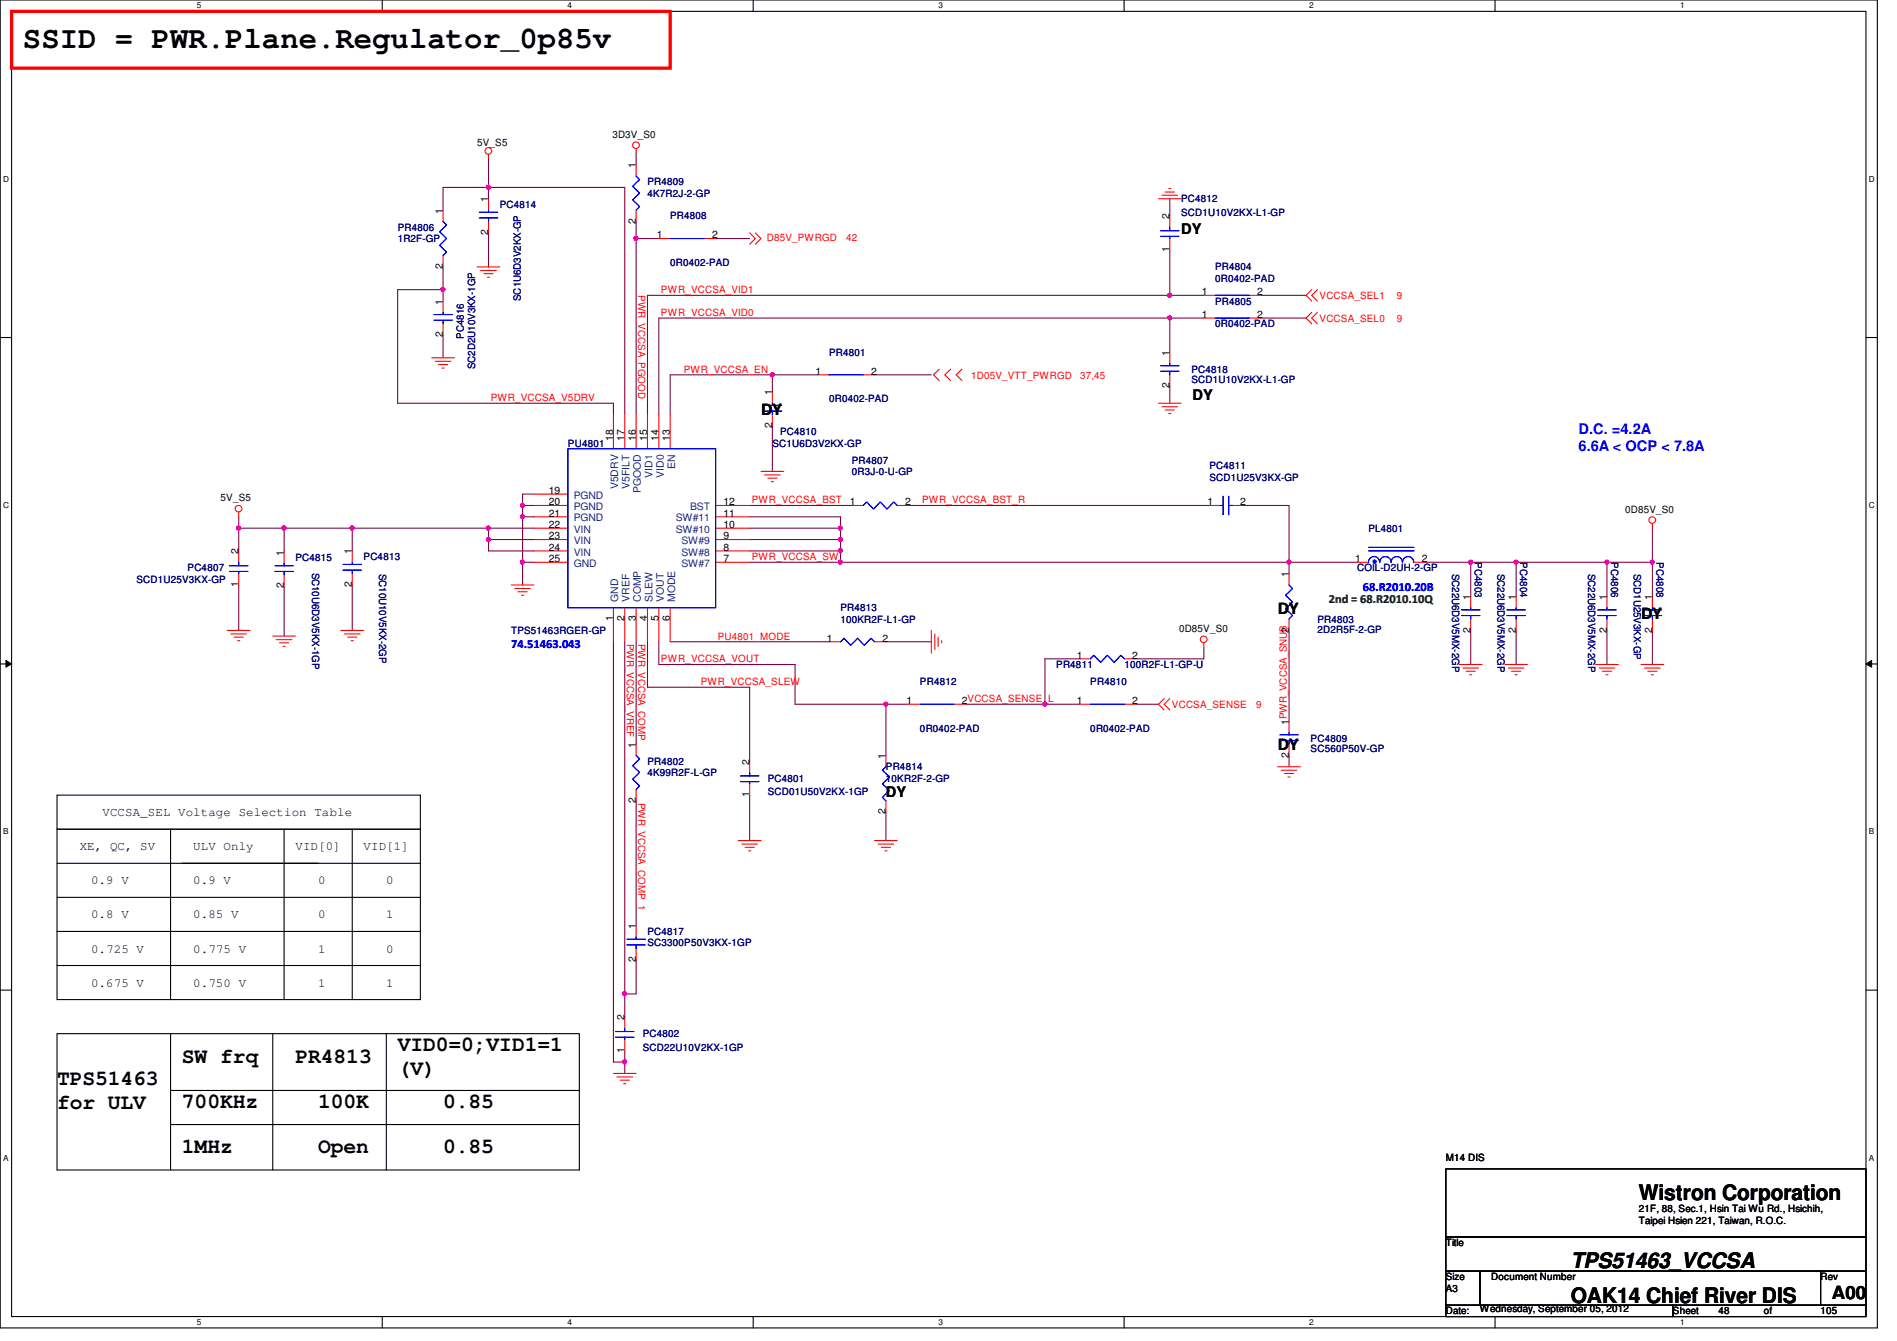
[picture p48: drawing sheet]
<svg xmlns="http://www.w3.org/2000/svg" width="297mm" height="210mm" viewBox="0 0 297 210" stroke-linecap="round" stroke-linejoin="round" font-family="sans-serif">
<defs><g id="words">
<text font-size="4.8" x="3.6" y="7.6">SSID = PWR.Plane.Regulator_0p85v</text>
<g font-size="3.3">
<text x="28.5" y="166.3">SW frq</text>
<text x="46.3" y="166.3">PR4813</text>
<text x="62.3" y="164.5">VID0=0;VID1=1</text>
<text x="8.9" y="169.9">TPS51463</text>
<text x="8.9" y="173.7">for ULV</text>
<text x="28.5" y="173.4">700KHz</text>
<text x="49.8" y="173.4">100K</text>
<text x="62.3" y="168.3">(V)</text>
<text x="69.4" y="173.4">0.85</text>
<text x="28.5" y="180.6">1MHz</text>
<text x="49.8" y="180.6">Open</text>
<text x="69.4" y="180.6">0.85</text>
<text x="256.6" y="187.9">Wistron Corporation</text>
<text x="246" y="203.9">OAK14 Chief River DIS</text>
<text x="246" y="198.5">TPS51463_VCCSA</text>
</g>
<g font-size="2.8">
<text x="119.2" y="64.9">DY</text>
<text x="200.1" y="96.1">DY</text>
<text x="257" y="96.9">DY</text>
<text x="200.1" y="117.4">DY</text>
<text x="286.8" y="203.4">A00</text>
</g>
<g font-size="2.3">
<text x="185" y="36.6">DY</text>
<text x="186.7" y="62.6">DY</text>
<text x="138.7" y="124.8">DY</text>
</g>
<g font-size="2.3" fill="#00f">
<text x="247.2" y="67.9">D.C. =4.2A</text>
<text x="247.2" y="70.7">6.6A &lt; OCP &lt; 7.8A</text>
</g>
<text font-size="1.9" fill="#008000" x="208.1" y="94.3">2nd = 68.R2010.10Q</text>
<g font-size="1.9" fill="#00f">
<text x="213.4" y="92.5">68.R2010.20B</text>
<text x="80" y="101.4">74.51463.043</text>
</g>
<g font-size="1.9">
<text x="16" y="127.8">VCCSA_SEL Voltage Selection Table</text>
<text x="12.5" y="133.1">XE, QC, SV</text>
<text x="30.3" y="133.1">ULV Only</text>
<text x="46.3" y="133.1">VID[0]</text>
<text x="56.9" y="133.1">VID[1]</text>
<text x="14.3" y="143.8">0.8 V</text>
<text x="14.3" y="138.4">0.9 V</text>
<text x="30.3" y="143.8">0.85 V</text>
<text x="30.3" y="138.4">0.9 V</text>
<text x="49.8" y="138.4">0</text>
<text x="49.8" y="143.8">0</text>
<text x="60.5" y="143.8">1</text>
<text x="60.5" y="138.4">0</text>
<text x="14.3" y="149.1">0.725 V</text>
<text x="30.3" y="149.1">0.775 V</text>
<text x="49.8" y="149.1">1</text>
<text x="60.5" y="149.1">0</text>
<text x="14.3" y="154.4">0.675 V</text>
<text x="30.3" y="154.4">0.750 V</text>
<text x="49.8" y="154.4">1</text>
<text x="60.5" y="154.4">1</text>
</g>
<g font-size="1.6">
<text x="74.7" y="22.8">5V_S5</text>
<text x="95.9" y="21.5">3D3V_S0</text>
<text x="99.6" y="26.3" transform="rotate(-90 99.6 26.3)">1</text>
<text x="69.3" y="33.4" transform="rotate(-90 69.3 33.4)">1</text>
<text x="76.5" y="31.7" transform="rotate(-90 76.5 31.7)">1</text>
<text x="99.6" y="35" transform="rotate(-90 99.6 35)">2</text>
<text x="183.1" y="34.3" transform="rotate(-90 183.1 34.3)">2</text>
<text x="76.5" y="36.8" transform="rotate(-90 76.5 36.8)">2</text>
<text x="102.8" y="37.3">1</text>
<text x="111.5" y="37.3">2</text>
<text x="183.1" y="39.5" transform="rotate(-90 183.1 39.5)">1</text>
<text x="69.3" y="47.7" transform="rotate(-90 69.3 47.7)">1</text>
<text x="69.3" y="42.1" transform="rotate(-90 69.3 42.1)">2</text>
<text x="188.2" y="46.2">1</text>
<text x="196.8" y="46.2">2</text>
<text x="69.3" y="52.8" transform="rotate(-90 69.3 52.8)">2</text>
<text x="188.2" y="49.7">1</text>
<text x="196.8" y="49.7">2</text>
<text x="127.7" y="58.6">1</text>
<text x="136.4" y="58.6">2</text>
<text x="183.1" y="55.7" transform="rotate(-90 183.1 55.7)">1</text>
<text x="120.9" y="61.9" transform="rotate(-90 120.9 61.9)">1</text>
<text x="183.1" y="60.8" transform="rotate(-90 183.1 60.8)">2</text>
<text x="96" y="69" transform="rotate(-90 96 69)">18</text>
<text x="97.8" y="69" transform="rotate(-90 97.8 69)">17</text>
<text x="99.6" y="69" transform="rotate(-90 99.6 69)">16</text>
<text x="101.3" y="69" transform="rotate(-90 101.3 69)">15</text>
<text x="103.1" y="69" transform="rotate(-90 103.1 69)">14</text>
<text x="104.9" y="69" transform="rotate(-90 104.9 69)">13</text>
<text x="120.9" y="67" transform="rotate(-90 120.9 67)">2</text>
<text x="85.9" y="77.3">19</text>
<text x="34.5" y="78.4">5V_S5</text>
<text x="85.9" y="79.1">20</text>
<text x="85.9" y="80.9">21</text>
<text x="85.9" y="82.6">22</text>
<text x="113.3" y="82.6">10</text>
<text x="113.3" y="80.9">11</text>
<text x="113.3" y="79.1">12</text>
<text x="133.1" y="79.1">1</text>
<text x="141.7" y="79.1">2</text>
<text x="189.1" y="79.1">1</text>
<text x="194.2" y="79.1">2</text>
<text x="254.5" y="80.2">0D85V_S0</text>
<text x="37.3" y="86.8" transform="rotate(-90 37.3 86.8)">2</text>
<text x="44.4" y="87" transform="rotate(-90 44.4 87)">1</text>
<text x="55.1" y="86.8" transform="rotate(-90 55.1 86.8)">1</text>
<text x="85.9" y="84.4">23</text>
<text x="85.9" y="86.2">24</text>
<text x="85.9" y="88">25</text>
<text x="113.3" y="88">7</text>
<text x="113.3" y="86.2">8</text>
<text x="113.3" y="84.4">9</text>
<text x="212.2" y="88">1</text>
<text x="222.6" y="88">2</text>
<text x="37.3" y="91.9" transform="rotate(-90 37.3 91.9)">1</text>
<text x="44.4" y="92.1" transform="rotate(-90 44.4 92.1)">2</text>
<text x="55.1" y="91.9" transform="rotate(-90 55.1 91.9)">2</text>
<text x="201.8" y="90.3" transform="rotate(-90 201.8 90.3)">1</text>
<text x="230.2" y="93.9" transform="rotate(-90 230.2 93.9)">1</text>
<text x="237.4" y="93.9" transform="rotate(-90 237.4 93.9)">1</text>
<text x="251.6" y="93.9" transform="rotate(-90 251.6 93.9)">1</text>
<text x="258.7" y="93.9" transform="rotate(-90 258.7 93.9)">1</text>
<text x="96" y="97.2" transform="rotate(-90 96 97.2)">1</text>
<text x="97.8" y="97.2" transform="rotate(-90 97.8 97.2)">2</text>
<text x="99.6" y="97.2" transform="rotate(-90 99.6 97.2)">3</text>
<text x="101.3" y="97.2" transform="rotate(-90 101.3 97.2)">4</text>
<text x="103.1" y="97.2" transform="rotate(-90 103.1 97.2)">5</text>
<text x="104.9" y="97.2" transform="rotate(-90 104.9 97.2)">6</text>
<text x="129.5" y="100.4">1</text>
<text x="138.2" y="100.4">2</text>
<text x="184.6" y="98.9">0D85V_S0</text>
<text x="201.8" y="99" transform="rotate(-90 201.8 99)">2</text>
<text x="230.2" y="99" transform="rotate(-90 230.2 99)">2</text>
<text x="237.4" y="99" transform="rotate(-90 237.4 99)">2</text>
<text x="251.6" y="99" transform="rotate(-90 251.6 99)">2</text>
<text x="258.7" y="99" transform="rotate(-90 258.7 99)">2</text>
<text x="168.6" y="103.1">1</text>
<text x="177.3" y="103.1">2</text>
<text x="141.9" y="110.2">1</text>
<text x="150.6" y="110.2">2VCCSA_SENSE_L</text>
<text x="168.6" y="110.2">1</text>
<text x="177.3" y="110.2">2</text>
<text x="201.8" y="113.5" transform="rotate(-90 201.8 113.5)">1PWR_VCCSA_SNUB</text>
<text x="99.6" y="117" transform="rotate(-90 99.6 117)">1</text>
<text x="117.3" y="119.7" transform="rotate(-90 117.3 119.7)">2</text>
<text x="138.7" y="118.8" transform="rotate(-90 138.7 118.8)">1</text>
<text x="201.8" y="118.6" transform="rotate(-90 201.8 118.6)">2</text>
<text x="99.6" y="125.7" transform="rotate(-90 99.6 125.7)">2</text>
<text x="117.3" y="124.8" transform="rotate(-90 117.3 124.8)">1</text>
<text x="138.7" y="127.5" transform="rotate(-90 138.7 127.5)">2</text>
<text x="99.6" y="145.5" transform="rotate(-90 99.6 145.5)">1</text>
<text x="99.6" y="150.6" transform="rotate(-90 99.6 150.6)">2</text>
<text x="97.8" y="159.7" transform="rotate(-90 97.8 159.7)">2</text>
<text x="97.8" y="164.8" transform="rotate(-90 97.8 164.8)">1</text>
<text x="226.4" y="181.7">M14 DIS</text>
<text x="256.6" y="189.7">21F, 88, Sec.1, Hsin Tai Wu Rd., Hsichih,</text>
<text x="256.6" y="191.6">Taipei Hsien 221, Taiwan, R.O.C.</text>
<text x="226.4" y="195.1">Title</text>
<text x="226.4" y="200.4">Size</text>
<text x="226.4" y="202.2">A3</text>
<text x="233.5" y="200.4">Document Number</text>
<text x="285.1" y="200.4">Rev</text>
<text x="226.4" y="205.7">Date:</text>
<text x="231.7" y="205.4">Wednesday, September 05, 2012</text>
<text x="262" y="205.7">Sheet</text>
<text x="269.1" y="205.7">48</text>
<text x="276.2" y="205.7">of</text>
<text x="285.1" y="205.7">105</text>
</g>
<g font-size="1.6" fill="#000080">
<text x="101.4" y="29">PR4809</text>
<text x="78.3" y="32.6">PC4814</text>
<text x="101.4" y="30.8">4K7R2J-2-GP</text>
<text x="104.9" y="34.3">PR4808</text>
<text x="185" y="31.7">PC4812</text>
<text x="185" y="33.8">SCD1U10V2KX-L1-GP</text>
<text x="62.3" y="36.1">PR4806</text>
<text x="62.3" y="37.9">1R2F-GP</text>
<text x="104.9" y="41.6">0R0402-PAD</text>
<text x="81.5" y="47.1" transform="rotate(-90 81.5 47.1)">SC1U6D3V2KX-GP</text>
<text x="190.3" y="47.7">PR4805</text>
<text x="190.3" y="42.3">PR4804</text>
<text x="190.3" y="44.1">0R0402-PAD</text>
<text x="72.6" y="53" transform="rotate(-90 72.6 53)">PC4816</text>
<text x="190.3" y="51.2">0R0402-PAD</text>
<text x="74.4" y="57.8" transform="rotate(-90 74.4 57.8)">SC2D2U10V3KX-1GP</text>
<text x="129.8" y="55.7">PR4801</text>
<text x="186.6" y="58.3">PC4818</text>
<text x="186.6" y="59.9">SCD1U10V2KX-L1-GP</text>
<text x="129.8" y="62.9">0R0402-PAD</text>
<text x="88.9" y="69.9">PU4801</text>
<text x="120.9" y="69.9">SC1U6D3V2KX-GP</text>
<text x="122.2" y="68.1">PC4810</text>
<text x="133.4" y="72.6">PR4807</text>
<text x="133.4" y="74.3">0R3J-0-U-GP</text>
<text x="189.4" y="73.4">PC4811</text>
<text x="189.4" y="75.2">SCD1U25V3KX-GP</text>
<text x="214.3" y="83.2">PL4801</text>
<text x="29.4" y="89.5">PC4807</text>
<text x="46.3" y="87.8">PC4815</text>
<text x="48.9" y="89.6" transform="rotate(90 48.9 89.6)">SC10U6D3V5KX-1GP</text>
<text x="56.9" y="87.7">PC4813</text>
<text x="59.3" y="89.8" transform="rotate(90 59.3 89.8)">SC10U10V5KX-2GP</text>
<text x="212.5" y="89.5">COIL-D2UH-2-GP</text>
<text x="227.4" y="89.8" transform="rotate(90 227.4 89.8)">SC22U6D3V5MX-2GP</text>
<text x="230.9" y="88" transform="rotate(90 230.9 88)">PC4803</text>
<text x="234.5" y="89.8" transform="rotate(90 234.5 89.8)">SC22U6D3V5MX-2GP</text>
<text x="238" y="88" transform="rotate(90 238 88)">PC4804</text>
<text x="248.7" y="89.8" transform="rotate(90 248.7 89.8)">SC22U6D3V5MX-2GP</text>
<text x="252.3" y="88" transform="rotate(90 252.3 88)">PC4806</text>
<text x="255.8" y="89.8" transform="rotate(90 255.8 89.8)">SCD1U25V3KX-GP</text>
<text x="259.4" y="88" transform="rotate(90 259.4 88)">PC4808</text>
<text x="21.4" y="91.2">SCD1U25V3KX-GP</text>
<text x="131.6" y="95.7">PR4813</text>
<text x="80" y="99.2">TPS51463RGER-GP</text>
<text x="131.6" y="97.5">100KR2F-L1-GP</text>
<text x="206.3" y="97.5">PR4803</text>
<text x="206.3" y="99.1">2D2R5F-2-GP</text>
<text x="144.1" y="107.2">PR4812</text>
<text x="165.4" y="104.6">PR4811</text>
<text x="170.7" y="107.2">PR4810</text>
<text x="176.1" y="104.6">100R2F-L1-GP-U</text>
<text x="101.4" y="119.7">PR4802</text>
<text x="144.1" y="114.5">0R0402-PAD</text>
<text x="170.7" y="114.5">0R0402-PAD</text>
<text x="205.2" y="116.1">PC4809</text>
<text x="205.2" y="117.7">SC560P50V-GP</text>
<text x="101.4" y="121.5">4K99R2F-L-GP</text>
<text x="120.2" y="122.3">PC4801</text>
<text x="120.2" y="124.5">SCD01U50V2KX-1GP</text>
<text x="138.7" y="120.6">PR4814</text>
<text x="138.7" y="122.3">10KR2F-2-GP</text>
<text x="101.4" y="146.3">PC4817</text>
<text x="101.4" y="148.1">SC3300P50V3KX-1GP</text>
<text x="100.7" y="162.3">PC4802</text>
<text x="100.7" y="164.5">SCD22U10V2KX-1GP</text>
</g>
<g font-size="1.6" fill="#f00">
<text x="120.1" y="37.7">D85V_PWRGD</text>
<text x="132.5" y="37.7">42</text>
<text x="99.9" y="46.2" transform="rotate(90 99.9 46.2)">PWR_VCCSA_PGOOD</text>
<text x="103.5" y="45.9">PWR_VCCSA_VID1</text>
<text x="206.6" y="46.8">VCCSA_SEL1</text>
<text x="218.7" y="46.8">9</text>
<text x="103.5" y="49.4">PWR_VCCSA_VID0</text>
<text x="206.6" y="50.3">VCCSA_SEL0</text>
<text x="218.7" y="50.3">9</text>
<text x="107.1" y="58.3">PWR_VCCSA_EN</text>
<text x="152.1" y="59.4">1D05V_VTT_PWRGD</text>
<text x="169.1" y="59.4">37,45</text>
<text x="76.8" y="62.8">PWR_VCCSA_V5DRV</text>
<text x="117.7" y="78.8">PWR_VCCSA_BST</text>
<text x="144.4" y="78.8">PWR_VCCSA_BST_R</text>
<text x="117.7" y="87.7">PWR_VCCSA_SW</text>
<text x="98.2" y="100.8" transform="rotate(90 98.2 100.8)">PWR_VCCSA_VREF</text>
<text x="99.9" y="100.8" transform="rotate(90 99.9 100.8)">PWR_VCCSA_COMP</text>
<text x="112.4" y="100.1">PU4801_MODE</text>
<text x="103.5" y="103.7">PWR_VCCSA_VOUT</text>
<text x="109.7" y="107.2">PWR_VCCSA_SLEW</text>
<text x="183.5" y="110.8">VCCSA_SENSE</text>
<text x="196.7" y="110.8">9</text>
<text x="99.9" y="125.7" transform="rotate(90 99.9 125.7)">PWR_VCCSA_COMP_1</text>
</g>
<g font-size="1.6" fill="#004080">
<text x="96.8" y="76.6" transform="rotate(-90 96.8 76.6)">V5DRV</text>
<text x="98.6" y="76.5" transform="rotate(-90 98.6 76.5)">V5FILT</text>
<text x="100.4" y="77.2" transform="rotate(-90 100.4 77.2)">PGOOD</text>
<text x="102.1" y="74.8" transform="rotate(-90 102.1 74.8)">VID1</text>
<text x="103.9" y="74.8" transform="rotate(-90 103.9 74.8)">VID0</text>
<text x="105.7" y="73.4" transform="rotate(-90 105.7 73.4)">EN</text>
<text x="89.8" y="78.1">PGND</text>
<text x="89.8" y="79.8">PGND</text>
<text x="89.8" y="81.6">PGND</text>
<text x="89.8" y="83.4">VIN</text>
<text x="105.8" y="83.4">SW#10</text>
<text x="105.8" y="81.6">SW#11</text>
<text x="108.1" y="79.8">BST</text>
<text x="89.8" y="85.2">VIN</text>
<text x="89.8" y="87">VIN</text>
<text x="89.8" y="88.7">GND</text>
<text x="106.7" y="88.7">SW#7</text>
<text x="106.7" y="87">SW#8</text>
<text x="106.7" y="85.2">SW#9</text>
<text x="96.8" y="94.2" transform="rotate(-90 96.8 94.2)">GND</text>
<text x="98.6" y="94.2" transform="rotate(-90 98.6 94.2)">VREF</text>
<text x="100.4" y="94.2" transform="rotate(-90 100.4 94.2)">COMP</text>
<text x="102.1" y="94.2" transform="rotate(-90 102.1 94.2)">SLEW</text>
<text x="103.9" y="94.2" transform="rotate(-90 103.9 94.2)">VOUT</text>
<text x="105.7" y="94.2" transform="rotate(-90 105.7 94.2)">MODE</text>
</g>
<g font-size="1.3">
<text x="30.8" y="1.3">5</text>
<text x="88.9" y="1.3">4</text>
<text x="146.9" y="1.3">3</text>
<text x="205" y="1.3">2</text>
<text x="263.1" y="1.3">1</text>
<text x=".5" y="28.4">D</text>
<text x="292.6" y="28.4">D</text>
<text x=".5" y="79.5">C</text>
<text x="292.6" y="79.5">C</text>
<text x=".5" y="130.6">B</text>
<text x="292.6" y="130.6">B</text>
<text x=".5" y="181.7">A</text>
<text x="292.6" y="181.7">A</text>
<text x="30.8" y="207.4">5</text>
<text x="88.9" y="207.4">4</text>
<text x="146.9" y="207.4">3</text>
<text x="205" y="207.4">2</text>
<text x="263.1" y="207.4">1</text>
</g>
</g></defs>
<path d="M0 0h294v207.9h-294zM1.8 1.8h290.4v204.3h-290.4z" fill="none" stroke="#000" stroke-width=".17"/>
<g fill="#fff">
<path d="M30.8 .2h.7v1.4h-.7z"/>
<path d="M30.8 206.2h.7v1.4h-.7z"/>
</g>
<path d="M59.9 0v1.8M59.9 206.1v1.8" fill="none" stroke="#000" stroke-width=".17"/>
<g fill="#fff">
<path d="M88.9 .2h.6v1.4h-.6z"/>
<path d="M88.9 206.2h.6v1.4h-.6z"/>
</g>
<path d="M117.9 0v1.8M117.9 206.1v1.8" fill="none" stroke="#000" stroke-width=".17"/>
<g fill="#fff">
<path d="M146.9 .2h.7v1.4h-.7z"/>
<path d="M146.9 206.2h.7v1.4h-.7z"/>
</g>
<path d="M176 0v1.8M176 206.1v1.8" fill="none" stroke="#000" stroke-width=".17"/>
<g fill="#fff">
<path d="M205 .2h.7v1.4h-.7z"/>
<path d="M205 206.2h.7v1.4h-.7z"/>
</g>
<path d="M234.1 0v1.8M234.1 206.1v1.8" fill="none" stroke="#000" stroke-width=".17"/>
<g fill="#fff">
<path d="M263.1 .2h.7v1.4h-.7z"/>
<path d="M263.1 206.2h.7v1.4h-.7z"/>
<path d="M.5 27.3h.9v1.4h-.9z"/>
<path d="M292.6 27.3h.9v1.4h-.9z"/>
<path d="M.5 78.4h.9v1.4h-.9z"/>
<path d="M292.6 78.4h.9v1.4h-.9z"/>
</g>
<path d="M0 52.8h1.8M292.2 52.8h1.8" fill="none" stroke="#000" stroke-width=".17"/>
<g fill="#fff">
<path d="M.5 129.5h.8v1.4h-.8z"/>
<path d="M292.6 129.5h.9v1.4h-.9z"/>
</g>
<path d="M0 103.9h1.8M292.2 103.9h1.8" fill="none" stroke="#000" stroke-width=".17"/>
<path d="M.9 103.4l.9 .5-.9 .5zM292.2 103.9l.9-.5v1z" fill="#000"/>
<path d="M.9 103.4l.9 .5-.9 .5zM292.2 103.9l.9-.5v1z" fill="none" stroke="#000" stroke-width=".16"/>
<g fill="#fff">
<path d="M.5 180.5h.8v1.4h-.8z"/>
<path d="M292.6 180.5h.9v1.4h-.9z"/>
</g>
<path d="M0 155h1.8M292.2 155h1.8" fill="none" stroke="#000" stroke-width=".17"/>
<path d="M69.4 29.3h7.1M76.5 24.9v4.4M76.5 29.3v1.8M62.3 45.3h7.1M117.4 79.1h16M194.7 79.1h7.1M201.8 98.7v14.2M223.2 88h7.1v5.3M230.3 98.7v5.3M188.5 101.3v1.8M201.8 118.2v1.8" fill="none" stroke="#800040" stroke-width=".17"/>
<circle cx="69.4" cy="45.3" r=".32" fill="#f0f"/>
<circle cx="69.4" cy="45.3" r=".32" fill="none" stroke="#f0f" stroke-width=".17"/>
<path d="M69.4 29.3v3.6M76.5 29.3h21.3M69.4 45.3v1.8" fill="none" stroke="#800040" stroke-width=".17"/>
<circle cx="76.5" cy="29.3" r=".32" fill="#f0f"/>
<circle cx="76.5" cy="29.3" r=".32" fill="none" stroke="#f0f" stroke-width=".17"/>
<path d="M62.3 45.3v17.8h33.8M37.4 82.7h7.1v3.7M44.5 91.7v7.9M55.2 91.6v7.1M55.2 82.7v3.5M258.7 82.7v5.3" fill="none" stroke="#800040" stroke-width=".17"/>
<circle cx="44.5" cy="82.7" r=".32" fill="#f0f"/>
<circle cx="44.5" cy="82.7" r=".32" fill="none" stroke="#f0f" stroke-width=".17"/>
<circle cx="37.4" cy="82.7" r=".32" fill="#f0f"/>
<circle cx="37.4" cy="82.7" r=".32" fill="none" stroke="#f0f" stroke-width=".17"/>
<path d="M76.5 36.4v5.4M251.6 88h7.1" fill="none" stroke="#800040" stroke-width=".17"/>
<circle cx="258.7" cy="88" r=".32" fill="#f0f"/>
<circle cx="258.7" cy="88" r=".32" fill="none" stroke="#f0f" stroke-width=".17"/>
<circle cx="251.6" cy="88" r=".32" fill="#f0f"/>
<circle cx="251.6" cy="88" r=".32" fill="none" stroke="#f0f" stroke-width=".17"/>
<path d="M103.2 49.8v15.1M120.9 58.7v2.6M83.6 77.3h-1.8v1.8M201.8 88h10.7M96.1 100.5v65.7h1.7v-1.7" fill="none" stroke="#800040" stroke-width=".17"/>
<circle cx="120.9" cy="58.6" r=".32" fill="#f0f"/>
<circle cx="120.9" cy="58.6" r=".32" fill="none" stroke="#f0f" stroke-width=".17"/>
<path d="M128.1 58.7h-23.2v6.2M136.9 58.7h8.9M120.9 66.7v7.1M97.8 166.2v1.8" fill="none" stroke="#800040" stroke-width=".17"/>
<circle cx="97.8" cy="166.2" r=".32" fill="#f0f"/>
<circle cx="97.8" cy="166.2" r=".32" fill="none" stroke="#f0f" stroke-width=".17"/>
<path d="M99.6 125.3v19.6M97.8 155.6v3.5" fill="none" stroke="#800040" stroke-width=".17"/>
<circle cx="97.8" cy="155.5" r=".32" fill="#f0f"/>
<circle cx="97.8" cy="155.5" r=".32" fill="none" stroke="#f0f" stroke-width=".17"/>
<path d="M37.4 80.9v1.8M117.4 80.9h14.2M117.4 82.7h14.2M97.8 100.5v55.1h1.8v-5.4M103.2 100.5v3.5" fill="none" stroke="#800040" stroke-width=".17"/>
<circle cx="131.6" cy="82.7" r=".32" fill="#f0f"/>
<circle cx="131.6" cy="82.7" r=".32" fill="none" stroke="#f0f" stroke-width=".17"/>
<path d="M99.6 34.7v2.6h3.6M99.6 24v1.8M112.1 37.3h5.3M251.6 98.7v5.3M251.6 88v5.3M99.6 100.5v16M117.4 107.6v11.5" fill="none" stroke="#800040" stroke-width=".17"/>
<circle cx="99.6" cy="37.3" r=".32" fill="#f0f"/>
<circle cx="99.6" cy="37.3" r=".32" fill="none" stroke="#f0f" stroke-width=".17"/>
<path d="M201.8 79.1v8.9h-70.2" fill="none" stroke="#800040" stroke-width=".17"/>
<circle cx="201.8" cy="88" r=".32" fill="#f0f"/>
<circle cx="201.8" cy="88" r=".32" fill="none" stroke="#f0f" stroke-width=".17"/>
<circle cx="131.6" cy="88" r=".32" fill="#f0f"/>
<circle cx="131.6" cy="88" r=".32" fill="none" stroke="#f0f" stroke-width=".17"/>
<path d="M101.4 46.2v18.7M81.8 79.1h1.8" fill="none" stroke="#800040" stroke-width=".17"/>
<circle cx="81.8" cy="79.1" r=".32" fill="#f0f"/>
<circle cx="81.8" cy="79.1" r=".32" fill="none" stroke="#f0f" stroke-width=".17"/>
<path d="M81.8 79.1v1.8M83.6 82.7h-7.1v1.8v1.7h7.1M124.5 104v6.2M177.8 103.1h10.7M177.8 110.2h3.6" fill="none" stroke="#800040" stroke-width=".17"/>
<circle cx="76.5" cy="82.7" r=".32" fill="#f0f"/>
<circle cx="76.5" cy="82.7" r=".32" fill="none" stroke="#f0f" stroke-width=".17"/>
<path d="M117.4 84.5h14.2" fill="none" stroke="#800040" stroke-width=".17"/>
<circle cx="131.6" cy="84.4" r=".32" fill="#f0f"/>
<circle cx="131.6" cy="84.4" r=".32" fill="none" stroke="#f0f" stroke-width=".17"/>
<path d="M131.6 80.9v1.8M131.6 84.5v1.7" fill="none" stroke="#800040" stroke-width=".17"/>
<circle cx="131.6" cy="86.2" r=".32" fill="#f0f"/>
<circle cx="131.6" cy="86.2" r=".32" fill="none" stroke="#f0f" stroke-width=".17"/>
<path d="M183.2 46.2h5.3M197.4 46.2h7.1" fill="none" stroke="#800040" stroke-width=".17"/>
<circle cx="183.1" cy="46.2" r=".32" fill="#f0f"/>
<circle cx="183.1" cy="46.2" r=".32" fill="none" stroke="#f0f" stroke-width=".17"/>
<path d="M97.8 29.3v35.6M81.8 80.9h1.8M81.8 88v3.6" fill="none" stroke="#800040" stroke-width=".17"/>
<circle cx="81.8" cy="80.9" r=".32" fill="#f0f"/>
<circle cx="81.8" cy="80.9" r=".32" fill="none" stroke="#f0f" stroke-width=".17"/>
<path d="M96.1 63.1v1.8M44.5 82.7h10.7M81.8 80.9v7.1" fill="none" stroke="#800040" stroke-width=".17"/>
<circle cx="55.1" cy="82.7" r=".32" fill="#f0f"/>
<circle cx="55.1" cy="82.7" r=".32" fill="none" stroke="#f0f" stroke-width=".17"/>
<circle cx="44.5" cy="82.7" r=".32" fill="#f0f"/>
<circle cx="44.5" cy="82.7" r=".32" fill="none" stroke="#f0f" stroke-width=".17"/>
<path d="M55.2 82.7h21.3" fill="none" stroke="#800040" stroke-width=".17"/>
<circle cx="55.1" cy="82.7" r=".32" fill="#f0f"/>
<circle cx="55.1" cy="82.7" r=".32" fill="none" stroke="#f0f" stroke-width=".17"/>
<path d="M76.5 84.5h7.1" fill="none" stroke="#800040" stroke-width=".17"/>
<circle cx="76.5" cy="84.4" r=".32" fill="#f0f"/>
<circle cx="76.5" cy="84.4" r=".32" fill="none" stroke="#f0f" stroke-width=".17"/>
<path d="M99.6 37.3v27.6M117.4 86.2h14.2M131.6 82.7v1.8M201.8 88v1.8M230.3 88h7.1v5.3M237.4 98.7v5.3M168.9 103.1h-5.3v7.1h-12.4M117.4 124.5v7.1" fill="none" stroke="#800040" stroke-width=".17"/>
<circle cx="230.3" cy="88" r=".32" fill="#f0f"/>
<circle cx="230.3" cy="88" r=".32" fill="none" stroke="#f0f" stroke-width=".17"/>
<path d="M183.2 49.8h5.3M197.4 49.8h7.1" fill="none" stroke="#800040" stroke-width=".17"/>
<circle cx="183.1" cy="49.8" r=".32" fill="#f0f"/>
<circle cx="183.1" cy="49.8" r=".32" fill="none" stroke="#f0f" stroke-width=".17"/>
<path d="M81.8 88h1.8M101.4 100.5v7.1M103.2 104h21.3M104.9 100.5h24.9M138.7 100.5h7.1" fill="none" stroke="#800040" stroke-width=".17"/>
<circle cx="81.8" cy="88" r=".32" fill="#f0f"/>
<circle cx="81.8" cy="88" r=".32" fill="none" stroke="#f0f" stroke-width=".17"/>
<path d="M237.4 88h14.2M101.4 107.6h16" fill="none" stroke="#800040" stroke-width=".17"/>
<circle cx="237.4" cy="88" r=".32" fill="#f0f"/>
<circle cx="237.4" cy="88" r=".32" fill="none" stroke="#f0f" stroke-width=".17"/>
<path d="M69.4 41.8v3.5M69.4 52.5v3.5M142.3 79.1h47.1M37.4 82.7v3.5M37.4 91.6v7.1M258.7 88v5.3M258.7 98.7v5.3M124.5 110.2h14.2M138.7 127.1v4.5" fill="none" stroke="#800040" stroke-width=".17"/>
<circle cx="138.7" cy="110.2" r=".32" fill="#f0f"/>
<circle cx="138.7" cy="110.2" r=".32" fill="none" stroke="#f0f" stroke-width=".17"/>
<path d="M131.6 86.2v1.8h-14.2M142.3 110.2h-3.6v8M163.6 110.2h5.3" fill="none" stroke="#800040" stroke-width=".17"/>
<circle cx="163.6" cy="110.2" r=".32" fill="#f0f"/>
<circle cx="163.6" cy="110.2" r=".32" fill="none" stroke="#f0f" stroke-width=".17"/>
<path d="M183.2 31.1v2.7M183.2 39.1v7.1h-81.8M103.2 49.8h80v5.3M183.2 60.5v2.6" fill="none" stroke="#800040" stroke-width=".17"/>
<g fill="none" stroke="#f00" stroke-width=".17">
<path d="M76.5 24.2v.7M99.6 23.3v.7M103.2 37.3h1.7M110.3 37.3h1.8M117.4 36.4l.9 .9-.9 .9M118.3 36.4l.9 .9-.9 .9M181.4 31.1h3.6M181.9 30.6h2.5M182.5 30.1h1.4M183 29.5h.3M67.6 56h3.6M68.2 56.6h2.4"/>
<path d="M68.7 57.1h1.4M69.2 57.6h.3M74.7 41.8h3.6M75.3 42.3h2.4M75.8 42.8h1.4M76.3 43.4h.4M147.1 57.8l-.9 .9 .9 .9M148.8 57.8l-.8 .9 .8 .9M150.6 57.8l-.9 .9 .9 .9M205.4 45.3l-.9 .9 .9 .9M205.4 48.9l-.9 .9 .9 .9M206.3 45.3l-.9 .9 .9 .9"/>
<path d="M206.3 48.9l-.9 .9 .9 .9M83.6 79.1h5.3M83.6 77.3h5.3M96.1 64.9v5.3M97.8 64.9v5.3M99.6 64.9v5.3M101.4 64.9v5.3M103.2 64.9v5.3M104.9 64.9v5.3M112.1 79.1h5.3M119.2 73.8h3.5M119.7 74.3h2.5"/>
<path d="M120.2 74.8h1.5M120.8 75.4h.3M120.9 61.3v1.8M120.9 64.9v1.8M181.4 63.1h3.6M181.9 63.7h2.5M182.5 64.2h1.4M183 64.7h.3M35.6 98.7h3.6M36.1 99.2h2.5M36.7 99.7h1.4M37.4 80.2v.7"/>
<path d="M37.4 86.2v1.8M37.4 89.8v1.8M42.7 99.6h3.6M44.5 86.4v1.8M44.5 90v1.7M53.4 98.7h3.5M53.9 99.2h2.5M54.4 99.7h1.5M80 91.6h3.6M80.6 92.1h2.5M81.1 92.6h1.4M81.7 93.2h.3"/>
<path d="M83.6 88h5.3M83.6 86.2h5.3M83.6 84.5h5.3M83.6 82.7h5.3M83.6 80.9h5.3M96.1 95.1v5.4M97.8 95.1v5.4M99.6 95.1v5.4M101.4 95.1v5.4M103.2 95.1v5.4M104.9 95.1v5.4M112.1 88h5.3"/>
<path d="M112.1 86.2h5.3M112.1 84.5h5.3M112.1 82.7h5.3M112.1 80.9h5.3M145.8 98.7v3.5M146.4 99.2v2.5M146.9 99.7v1.5M212.5 88h1.8M221.4 88h1.8M230.3 93.3v1.8M230.3 96.9v1.8M237.4 93.3v1.8"/>
<path d="M237.4 96.9v1.8M258.7 82v.7M37.2 100.3h.3M43.3 100.1h2.4M43.8 100.6h1.4M44.3 101.2h.4M55 100.3h.3M99.6 116.5v1.7M138.7 118.2v1.8M147.4 100.3v.3M168.9 110.2h1.8M176.1 110.2h1.7"/>
<path d="M182.3 109.3l-.9 .9 .9 .9M183.2 109.3l-.9 .9 .9 .9M188.5 100.6v.7M228.5 104h3.6M229.1 104.6h2.4M229.6 105.1h1.4M230.1 105.6h.4M235.6 104h3.6M236.2 104.6h2.4M236.7 105.1h1.4M237.2 105.6h.4M249.8 104h3.6"/>
<path d="M250.4 104.6h2.5M250.9 105.1h1.4M251.5 105.6h.3M257 104h3.5M257.5 104.6h2.5M258 105.1h1.5M258.6 105.6h.3M99.6 123.6v1.7M115.6 131.6h3.6M116.2 132.1h2.4M116.7 132.6h1.4M117.2 133.2h.4"/>
<path d="M136.9 131.6h3.6M137.5 132.1h2.5M138 132.6h1.4M138.6 133.2h.3M138.7 125.3v1.8M200.1 120h3.5M200.6 120.6h2.5M201.1 121.1h1.5M201.7 121.6h.3M97.8 159.1v1.8M99.6 144.9v1.8M99.6 148.5v1.7"/>
<path d="M96.1 168h3.5M96.6 168.6h2.5M97.1 169.1h1.4M97.7 169.6h.3M97.8 162.7v1.8"/>
<circle cx="76.5" cy="23.6" r=".52"/>
<circle cx="99.6" cy="22.7" r=".52"/>
<circle cx="37.4" cy="79.6" r=".52"/>
<circle cx="258.7" cy="81.4" r=".52"/>
<circle cx="188.5" cy="100.1" r=".52"/>
</g>
<g fill="none" stroke="#000" stroke-width=".17">
<path d="M8.9 135.1h40.9M8.9 124.5h56.9v5.3h-56.9zM8.9 129.8h56.9v26.7h-56.9zM26.7 129.8v26.7M28.5 135.1h37.3M44.5 129.8v26.7M55.2 129.8v26.7M8.9 145.8h56.9M8.9 151.1h56.9M8.9 140.5h56.9M26.7 161.8h33.8v21.3h-33.8zM26.7 161.8h-17.8v21.3h17.8"/>
<path d="M26.7 176h64M26.7 170.7h64M42.7 161.8v21.3M60.5 161.8h30.2v21.3h-30.2M226.4 183h65.8v10.6h-65.8zM226.4 193.6h65.8v5.4h-65.8zM226.4 199h5.3v5.3h-5.3zM231.7 199h53.4v5.3h-53.4zM285.1 199h7.1v5.3h-7.1zM226.4 204.3h35.6v1.8h-35.6zM262 204.3h30.2v1.8h-30.2z"/>
</g>
<path d="M1.8 1.8h103.1v8.9h-103.1z" fill="none" stroke="#f00" stroke-width=".51"/>
<g fill="none" stroke="#00f" stroke-width=".17">
<path d="M104.9 37.3h5.4M88.9 70.2h23.2v24.9h-23.2zM119.5 64.3h2.9M119.5 63.5h2.9M120.9 63.1v.4M120.9 64.3v.6M35.9 88.6h2.9M35.9 89.5h2.9M37.4 89.5v.3M37.4 88v.6M43 89.5h2.9M43 88.6h2.9"/>
<path d="M44.5 88.2v.4M44.5 89.5v.5M214.3 86.2h7.1M214.3 88a.87 .87 0 0 1 .9-.9 .87 .87 0 0 1 .8 .9M214.3 85.7h7.1M216.1 88a.87 .87 0 0 1 .8-.9 .87 .87 0 0 1 .9 .9M217.8 88a.87 .87 0 0 1 .9-.9 .87 .87 0 0 1 .9 .9M219.6 88a.87 .87 0 0 1 .9-.9 .87 .87 0 0 1 .9 .9M228.9 96.4h2.8M228.9 95.5h2.8M230.3 95.1v.4M230.3 96.4v.5"/>
<path d="M236 96.4h2.8M236 95.5h2.8M237.4 95.1v.4M237.4 96.4v.5M99.6 118.2l.6 .6-1.1 1 1.1 1.1-1.1 1.1 1.1 1-.6 .6M170.7 110.2h5.4M138.7 120l-.5 .6 1.1 1-1.1 1.1 1.1 1-1.1 1.1 .5 .5M98.2 147.9h2.8M98.2 147h2.8M99.6 146.7v.3M99.6 147.9v.6M96.4 162.3h2.9"/>
<path d="M96.4 161.5h2.9M97.8 162.3v.4M97.8 160.9v.6"/>
</g>
<path d="M215.1 87.7h.3l.1 .2-.1 .2h-.2h-.1z" fill-rule="evenodd" fill="#00f"/>
<path d="M214.3 86.2h7.1M214.3 88a.87 .87 0 0 1 .9-.9 .87 .87 0 0 1 .8 .9M214.3 85.7h7.1M215.1 87.7h.3l.1 .2-.1 .2h-.2h-.1zM216.1 88a.87 .87 0 0 1 .8-.9 .87 .87 0 0 1 .9 .9M217.8 88a.87 .87 0 0 1 .9-.9 .87 .87 0 0 1 .9 .9M219.6 88a.87 .87 0 0 1 .9-.9 .87 .87 0 0 1 .9 .9" fill="none" stroke="#00f" stroke-width=".17"/>
<path d="M215.1 87.7h.3l.1 .2-.1 .2h-.2h-.1z" fill-rule="evenodd" fill="#00f"/>
<g fill="none" stroke="#00f" stroke-width=".17">
<path d="M69.4 34.7l.5 .5-1.1 1.1 1.1 1-1.1 1.1 1.1 1.1-.5 .5M75.1 34.1h2.8M75.1 33.2h2.8M76.5 32.9v.3M76.5 34.1v.6M99.6 27.6l.6 .5-1.1 1.1 1.1 1-1.1 1.1 1.1 1-.6 .6M181.7 37h2.9M181.7 36.1h2.9M183.2 37v.3M183.2 35.6v.5M67.9 49.2h2.9M67.9 50.1h2.9"/>
<path d="M69.4 48.9v.3M69.4 50.1v.6M129.8 58.7h5.4M181.7 58.1h2.9M181.7 57.2h2.9M183.2 56.9v.3M183.2 58.1v.6M190.3 49.8h5.3M190.3 46.2h5.3M135.2 79.1l.5-.5 1.1 1.1 1-1.1 1.1 1.1 1.1-1.1 .5 .5M191.2 79.1h.3M191.5 77.7v2.9"/>
<path d="M192.4 79.1h.6M192.4 77.7v2.9M53.7 88.3h2.9M53.7 89.2h2.9M55.2 88v.3M55.2 89.2v.6M201.8 91.6l.6 .5-1.1 1.1 1.1 1-1.1 1.1 1.1 1.1-.6 .5M215.1 87.7h.3l.1 .2-.1 .2h-.2h-.1zM250.2 96.4h2.9M250.2 95.5h2.9M251.6 95.1v.4M251.6 96.4v.5"/>
<path d="M257.3 95.5h2.9M257.3 96.4h2.9M258.7 95.1v.4M258.7 96.4v.5M131.6 100.5l.6-.6 1 1.1 1.1-1.1 1 1.1 1.1-1.1 .5 .6M144.1 110.2h5.3M170.7 103.1l.6-.5 1 1.1 1.1-1.1 1.1 1.1 1-1.1 .6 .5M200.4 115.9h2.9M200.4 115h2.9M201.8 114.7v.3M201.8 115.9v.6M115.9 121.5h2.9"/>
<path d="M115.9 122.3h2.9M117.4 122.3v.4M117.4 120.9v.6"/>
</g>
<g fill="none" stroke="#f00" stroke-width=".17">
<path d="M69.4 32.9v1.8M76.5 31.1v1.8M76.5 34.7v1.7M99.6 25.8v1.8M99.6 32.9v1.8M183.2 33.8v1.8M183.2 37.3v1.8M69.4 40v1.8M69.4 47.1v1.8M69.4 50.7v1.8M128.1 58.7h1.7M135.2 58.7h1.7"/>
<path d="M183.2 55.1v1.8M183.2 58.7v1.8M188.5 49.8h1.8M188.5 46.2h1.8M195.6 49.8h1.8M195.6 46.2h1.8M133.4 79.1h1.8M140.5 79.1h1.8M189.4 79.1h1.8M193 79.1h1.7M55.2 86.2v1.8M55.2 89.8v1.8"/>
<path d="M201.8 89.8v1.8M201.8 96.9v1.8M251.6 93.3v1.8M251.6 96.9v1.8M258.7 93.3v1.8M258.7 96.9v1.8M117.4 119.1v1.8M129.8 100.5h1.8M136.9 100.5h1.8M142.3 110.2h1.8M149.4 110.2h1.8M168.9 103.1h1.8"/>
<path d="M176.1 103.1h1.7M201.8 112.9v1.8M201.8 116.5v1.7M117.4 122.7v1.8"/>
</g>
<circle cx="69.4" cy="45.3" r=".32" fill="#f0f"/>
<circle cx="69.4" cy="45.3" r=".32" fill="none" stroke="#f0f" stroke-width=".17"/>
<circle cx="76.5" cy="29.3" r=".32" fill="#f0f"/>
<circle cx="76.5" cy="29.3" r=".32" fill="none" stroke="#f0f" stroke-width=".17"/>
<circle cx="44.5" cy="82.7" r=".32" fill="#f0f"/>
<circle cx="44.5" cy="82.7" r=".32" fill="none" stroke="#f0f" stroke-width=".17"/>
<circle cx="37.4" cy="82.7" r=".32" fill="#f0f"/>
<circle cx="37.4" cy="82.7" r=".32" fill="none" stroke="#f0f" stroke-width=".17"/>
<circle cx="258.7" cy="88" r=".32" fill="#f0f"/>
<circle cx="258.7" cy="88" r=".32" fill="none" stroke="#f0f" stroke-width=".17"/>
<circle cx="251.6" cy="88" r=".32" fill="#f0f"/>
<circle cx="251.6" cy="88" r=".32" fill="none" stroke="#f0f" stroke-width=".17"/>
<circle cx="120.9" cy="58.6" r=".32" fill="#f0f"/>
<circle cx="120.9" cy="58.6" r=".32" fill="none" stroke="#f0f" stroke-width=".17"/>
<circle cx="97.8" cy="166.2" r=".32" fill="#f0f"/>
<circle cx="97.8" cy="166.2" r=".32" fill="none" stroke="#f0f" stroke-width=".17"/>
<circle cx="97.8" cy="155.5" r=".32" fill="#f0f"/>
<circle cx="97.8" cy="155.5" r=".32" fill="none" stroke="#f0f" stroke-width=".17"/>
<circle cx="131.6" cy="82.7" r=".32" fill="#f0f"/>
<circle cx="131.6" cy="82.7" r=".32" fill="none" stroke="#f0f" stroke-width=".17"/>
<circle cx="99.6" cy="37.3" r=".32" fill="#f0f"/>
<circle cx="99.6" cy="37.3" r=".32" fill="none" stroke="#f0f" stroke-width=".17"/>
<circle cx="201.8" cy="88" r=".32" fill="#f0f"/>
<circle cx="201.8" cy="88" r=".32" fill="none" stroke="#f0f" stroke-width=".17"/>
<circle cx="131.6" cy="88" r=".32" fill="#f0f"/>
<circle cx="131.6" cy="88" r=".32" fill="none" stroke="#f0f" stroke-width=".17"/>
<circle cx="81.8" cy="79.1" r=".32" fill="#f0f"/>
<circle cx="81.8" cy="79.1" r=".32" fill="none" stroke="#f0f" stroke-width=".17"/>
<circle cx="76.5" cy="82.7" r=".32" fill="#f0f"/>
<circle cx="76.5" cy="82.7" r=".32" fill="none" stroke="#f0f" stroke-width=".17"/>
<circle cx="131.6" cy="84.4" r=".32" fill="#f0f"/>
<circle cx="131.6" cy="84.4" r=".32" fill="none" stroke="#f0f" stroke-width=".17"/>
<circle cx="131.6" cy="86.2" r=".32" fill="#f0f"/>
<circle cx="131.6" cy="86.2" r=".32" fill="none" stroke="#f0f" stroke-width=".17"/>
<circle cx="183.1" cy="46.2" r=".32" fill="#f0f"/>
<circle cx="183.1" cy="46.2" r=".32" fill="none" stroke="#f0f" stroke-width=".17"/>
<circle cx="81.8" cy="80.9" r=".32" fill="#f0f"/>
<circle cx="81.8" cy="80.9" r=".32" fill="none" stroke="#f0f" stroke-width=".17"/>
<circle cx="55.1" cy="82.7" r=".32" fill="#f0f"/>
<circle cx="55.1" cy="82.7" r=".32" fill="none" stroke="#f0f" stroke-width=".17"/>
<circle cx="44.5" cy="82.7" r=".32" fill="#f0f"/>
<circle cx="44.5" cy="82.7" r=".32" fill="none" stroke="#f0f" stroke-width=".17"/>
<circle cx="55.1" cy="82.7" r=".32" fill="#f0f"/>
<circle cx="55.1" cy="82.7" r=".32" fill="none" stroke="#f0f" stroke-width=".17"/>
<circle cx="76.5" cy="84.4" r=".32" fill="#f0f"/>
<circle cx="76.5" cy="84.4" r=".32" fill="none" stroke="#f0f" stroke-width=".17"/>
<circle cx="230.3" cy="88" r=".32" fill="#f0f"/>
<circle cx="230.3" cy="88" r=".32" fill="none" stroke="#f0f" stroke-width=".17"/>
<circle cx="183.1" cy="49.8" r=".32" fill="#f0f"/>
<circle cx="183.1" cy="49.8" r=".32" fill="none" stroke="#f0f" stroke-width=".17"/>
<circle cx="81.8" cy="88" r=".32" fill="#f0f"/>
<circle cx="81.8" cy="88" r=".32" fill="none" stroke="#f0f" stroke-width=".17"/>
<circle cx="237.4" cy="88" r=".32" fill="#f0f"/>
<circle cx="237.4" cy="88" r=".32" fill="none" stroke="#f0f" stroke-width=".17"/>
<circle cx="138.7" cy="110.2" r=".32" fill="#f0f"/>
<circle cx="138.7" cy="110.2" r=".32" fill="none" stroke="#f0f" stroke-width=".17"/>
<circle cx="163.6" cy="110.2" r=".32" fill="#f0f"/>
<circle cx="163.6" cy="110.2" r=".32" fill="none" stroke="#f0f" stroke-width=".17"/>
<use href="#words"/>
</svg>
